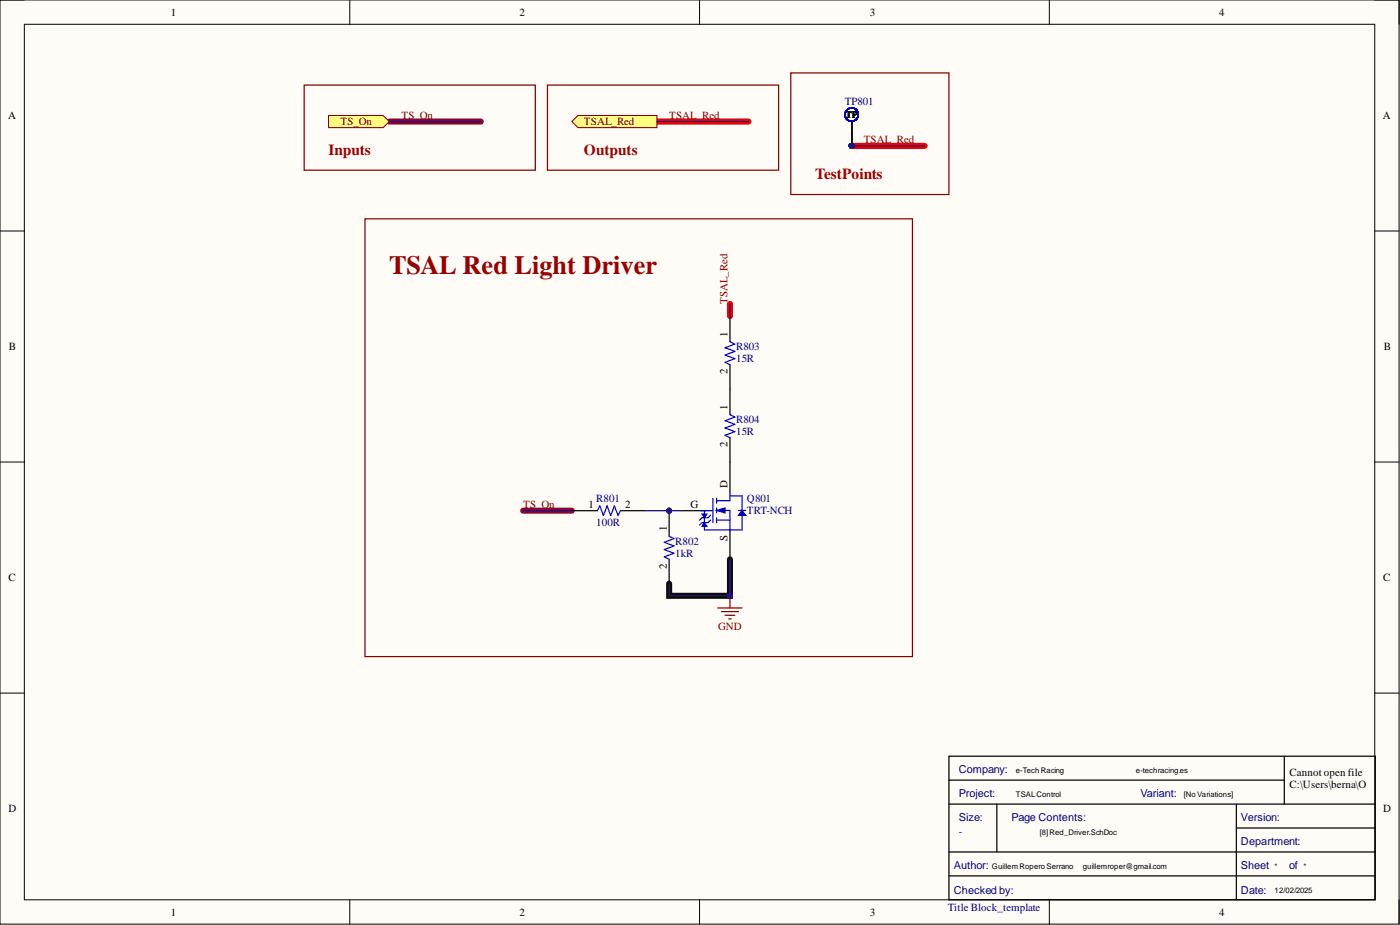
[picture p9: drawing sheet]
<svg xmlns="http://www.w3.org/2000/svg" width="292mm" height="193mm" viewBox="0 0 292 193" stroke-linecap="round" stroke-linejoin="round" font-family="sans-serif">
<defs><g id="words">
<text font-size="5.5" fill="#980000" x="81.2" y="57.2">TSAL Red Light Driver</text>
<g font-size="3.2" fill="#980000">
<text x="68.5" y="32.3">Inputs</text>
<text x="121.8" y="32.3">Outputs</text>
<text x="170.1" y="37.4">TestPoints</text>
</g>
<g font-size="2.3">
<text x="35.6" y="3.3">1</text>
<text x="108.4" y="3.3">2</text>
<text x="181.5" y="3.3">3</text>
<text x="254.3" y="3.3">4</text>
<text x="1.7" y="24.9">A</text>
<text x="288.5" y="24.9">A</text>
<text x="151.8" y="70.3" transform="rotate(-90 151.8 70.3)">1</text>
<text x="1.9" y="73.1">B</text>
<text x="288.7" y="73.1">B</text>
<text x="151.8" y="78.1" transform="rotate(-90 151.8 78.1)">2</text>
<text x="151.8" y="85.5" transform="rotate(-90 151.8 85.5)">1</text>
<text x="151.8" y="93.3" transform="rotate(-90 151.8 93.3)">2</text>
<text x="151.8" y="101.9" transform="rotate(-90 151.8 101.9)">D</text>
<text x="122.8" y="106">1</text>
<text x="130.5" y="106">2</text>
<text x="144.1" y="106">G</text>
<text x="139.1" y="110.8" transform="rotate(-90 139.1 110.8)">1</text>
<text x="151.8" y="113" transform="rotate(-90 151.8 113)">S</text>
<text x="139.1" y="118.7" transform="rotate(-90 139.1 118.7)">2</text>
<text x="1.8" y="121.3">C</text>
<text x="288.6" y="121.3">C</text>
<text x="269.1" y="161.8">Cannot open file</text>
<text x="269.1" y="164.4">C:\Users\berna\O</text>
<text x="1.8" y="169.4">D</text>
<text x="269.1" y="169.4">TechRacing\MK\</text>
<text x="269.1" y="172">Logo nou\Logo</text>
<text x="288.6" y="169.4">D</text>
<text x="269.1" y="174.5">e-tech</text>
<text x="269.1" y="177.1">racing_transparen</text>
<text x="269.1" y="179.6">t_negre.png. File</text>
<text x="269.1" y="182.1">does not exist.</text>
<text x="35.6" y="191">1</text>
<text x="108.4" y="191">2</text>
<text x="181.5" y="191">3</text>
<text x="254.3" y="191">4</text>
</g>
<g font-size="2.3" fill="#000080">
<text x="176.2" y="22">TP801</text>
<text x="153.6" y="73.1">R803</text>
<text x="153.6" y="75.6">15R</text>
<text x="153.6" y="88.3">R804</text>
<text x="153.6" y="90.8">15R</text>
<text x="124.4" y="104.8">R801</text>
<text x="155.9" y="104.8">Q801</text>
<text x="155.9" y="107.3">TRT-NCH</text>
<text x="124.4" y="109.8">100R</text>
<text x="140.9" y="113.6">R802</text>
<text x="140.9" y="116.2">1kR</text>
<text x="200" y="161.2">Company:</text>
<text x="200" y="166.2">Project:</text>
<text x="237.9" y="166.2">Variant:</text>
<text x="200" y="171.2">Size:</text>
<text x="211" y="171.2">Page Contents:</text>
<text x="258.9" y="171.2">Version:</text>
<text x="200" y="174.3">-</text>
<text x="258.9" y="176.2">Department:</text>
<text x="199" y="181.2">Author:</text>
<text x="258.9" y="181.2">Sheet</text>
<text x="269" y="181.2">of</text>
<text x="197.7" y="190">Title Block_template</text>
<text x="199" y="186.5">Checked by:</text>
<text x="258.9" y="186.5">Date:</text>
</g>
<g font-size="2.3" fill="#800000">
<text x="71.1" y="26.1">TS_On</text>
<text x="83.8" y="24.9">TS_On</text>
<text x="121.8" y="26.1">TSAL_Red</text>
<text x="139.6" y="24.9">TSAL_Red</text>
<text x="180.2" y="29.9">TSAL_Red</text>
<text x="151.8" y="63.4" transform="rotate(-90 151.8 63.4)">TSAL_Red</text>
<text x="109.1" y="106">TS_On</text>
<text x="149.8" y="131.4">GND</text>
</g>
<text font-size="2" x="176.5" y="24.6">TP</text>
<g font-size="1.6">
<text x="212" y="161.3">e-Tech Racing</text>
<text x="237" y="161.3">e-techracing.es</text>
<text x="212" y="166.3">TSALControl</text>
<text x="247" y="166.3">[No Variations]</text>
<text x="216.9" y="174.3">[8]Red_Driver.SchDoc</text>
<text x="207" y="181.3">GuillemRopero Serrano</text>
<text x="225.9" y="181.4">guillemroper@gmail.com</text>
<text x="265.9" y="181.3">*</text>
<text x="271.9" y="181.3">*</text>
<text x="265.9" y="186.3">12/02/2025</text>
</g>
</g></defs>
<path d="M0 0h291.9v192.8h-291.9z" fill-rule="evenodd" fill="#fffcf8"/>
<path d="M0 0h291.9v192.8h-291.9z" fill="none" stroke="#000" stroke-width=".21"/>
<path d="M5.1 5.1h281.7v182.6h-281.7z" fill-rule="evenodd" fill="#fffcf8"/>
<g fill="none" stroke="#000" stroke-width=".21">
<path d="M0 0h5.1M73 0v5.1M146 0v5.1M218.9 0v5.1M286.8 0h5.1v5.1M5.1 5.1h281.7v182.6h-281.7zM0 48.2h5.1M286.8 48.2h5.1M0 96.4h5.1M286.8 96.4h5.1M0 144.6h5.1M286.8 144.6h5.1"/>
<path d="M73 187.7v5.1M146 187.7v5.1M218.9 187.7v5.1M291.9 187.7v5.1"/>
</g>
<path d="M152.3 116.7v7.6h-12.7v-2.5" fill="none" stroke="#110f0a" stroke-width="1.3"/>
<path d="M81.2 25.4h19.1M109.1 106.5h10.2" fill="none" stroke="#8d0034" stroke-width="1.3"/>
<path d="M137.1 25.4h19.1M177.7 30.4h15.2M152.3 63.4v2.5" fill="none" stroke="#f00" stroke-width="1.3"/>
<path d="M152.3 96.4v6.5M142.1 106.5h4.6M152.3 110.8v5.9" fill="none" stroke="#000" stroke-width=".25"/>
<path d="M146.2 106.5h2.5M148.7 104v5M149.5 106.5h2.8v4.3M149.5 104v1M149.5 106v1M149.5 108v1M149.5 108.5h2.8M152.3 102.9v1.6h-2.8" fill="none" stroke="#00f" stroke-width=".25"/>
<path d="M149.5 106.5l1.8-.5v1z" fill="#00f"/>
<path d="M147.2 106.5h-.2v4h5.3M149.5 106.5l1.8-.5v1z" fill="none" stroke="#00f" stroke-width=".25"/>
<path d="M146.5 107.3h1l-.5 .7z" fill="#00f"/>
<path d="M146.5 107.3h1l-.5 .7z" fill="none" stroke="#00f" stroke-width=".25"/>
<path d="M147 109l.5 .8h-1z" fill="#00f"/>
<path d="M147 109l.5 .8h-1zM148.2 108.5l-.5 .5h-1.2l-.5 .5M148.2 107.5l-.5 .5h-1.2l-.5 .5M152.3 103.4h2.5v7.1h-2.5M154.1 106.5h1.5" fill="none" stroke="#00f" stroke-width=".25"/>
<path d="M154.8 106.5l.8 1h-1.5z" fill="#00f"/>
<path d="M154.8 106.5l.8 1h-1.5z" fill="none" stroke="#00f" stroke-width=".25"/>
<circle cx="139.6" cy="106.5" r=".51" fill="#000080"/>
<circle cx="139.6" cy="106.5" r=".51" fill="none" stroke="#000080" stroke-width=".21"/>
<path d="M139.6 106.5v5.4" fill="none" stroke="#000" stroke-width=".25"/>
<circle cx="139.6" cy="106.5" r=".51" fill="#000080"/>
<circle cx="139.6" cy="106.5" r=".51" fill="none" stroke="#000080" stroke-width=".21"/>
<path d="M139.6 116.7v5.1" fill="none" stroke="#000" stroke-width=".25"/>
<path d="M139.6 111.9l1 .5-2 .7 2 .8-2 .8 2 .7-2 .8 1 .5" fill="none" stroke="#00f" stroke-width=".25"/>
<path d="M149.8 126.8h5M150.5 127.6h3.6M151.3 128.4h2M152 129.1h.6M152.3 124.3v2.5" fill="none" stroke="#800000" stroke-width=".25"/>
<circle cx="152.3" cy="124.3" r=".51" fill="#000080"/>
<circle cx="152.3" cy="124.3" r=".51" fill="none" stroke="#000080" stroke-width=".21"/>
<path d="M119.3 106.5h5.3M129.5 106.5h5" fill="none" stroke="#000" stroke-width=".25"/>
<path d="M124.6 106.5l.5-1 .8 2.1 .8-2.1 .7 2.1 .8-2.1 .7 2.1 .6-1.1" fill="none" stroke="#00f" stroke-width=".25"/>
<path d="M68.5 24.1h11.5l1.2 1.3-1.2 1.2h-11.5z" fill-rule="evenodd" fill="#ffff80"/>
<path d="M68.5 24.1h11.5l1.2 1.3-1.2 1.2h-11.5z" fill="none" stroke="#800000" stroke-width=".21"/>
<path d="M119.3 25.4l1.3-1.3h16.5v2.5h-16.5z" fill-rule="evenodd" fill="#ffff80"/>
<path d="M119.3 25.4l1.3-1.3h16.5v2.5h-16.5z" fill="none" stroke="#800000" stroke-width=".21"/>
<path d="M63.5 17.7h48.2v17.8h-48.2zM114.2 17.7h48.3v17.8h-48.3z" fill="none" stroke="#800000" stroke-width=".25"/>
<path d="M152.3 65.9v5.4M152.3 76.1v10.4M152.3 91.3v5.1M198 157.8h88.9v29.9h-88.9zM268 157.8v9.9M198 177.7h88.9M198 167.7h88.9M198 162.7h70M208 167.7v10M258 167.7v20M258 172.7h28.9M198 182.7h88.9" fill="none" stroke="#000" stroke-width=".25"/>
<path d="M152.3 71.3l1 .5-2 .7 2 .8-2 .8 2 .7-2 .8 1 .5M152.3 86.5l1 .5-2 .8 2 .7-2 .8 2 .7-2 .8 1 .5" fill="none" stroke="#00f" stroke-width=".25"/>
<circle cx="177.7" cy="30.4" r=".51" fill="#000080"/>
<circle cx="177.7" cy="30.4" r=".51" fill="none" stroke="#000080" stroke-width=".21"/>
<circle cx="177.7" cy="30.4" r=".51" fill="#000080"/>
<circle cx="177.7" cy="30.4" r=".51" fill="none" stroke="#000080" stroke-width=".21"/>
<circle cx="177.7" cy="30.4" r=".51" fill="#000080"/>
<circle cx="177.7" cy="30.4" r=".51" fill="none" stroke="#000080" stroke-width=".21"/>
<circle cx="177.7" cy="30.4" r=".51" fill="#000080"/>
<circle cx="177.7" cy="30.4" r=".51" fill="none" stroke="#000080" stroke-width=".21"/>
<circle cx="177.7" cy="30.4" r=".51" fill="#000080"/>
<circle cx="177.7" cy="30.4" r=".51" fill="none" stroke="#000080" stroke-width=".21"/>
<circle cx="177.7" cy="30.4" r=".51" fill="#000080"/>
<circle cx="177.7" cy="30.4" r=".51" fill="none" stroke="#000080" stroke-width=".21"/>
<circle cx="177.7" cy="30.4" r=".51" fill="#000080"/>
<circle cx="177.7" cy="30.4" r=".51" fill="none" stroke="#000080" stroke-width=".21"/>
<circle cx="177.7" cy="30.4" r=".51" fill="#000080"/>
<circle cx="177.7" cy="30.4" r=".51" fill="none" stroke="#000080" stroke-width=".21"/>
<circle cx="177.7" cy="23.9" r="1.4" fill="none" stroke="#00f" stroke-width=".25"/>
<path d="M177.7 25.4v5" fill="none" stroke="#000" stroke-width=".25"/>
<circle cx="177.7" cy="30.4" r=".51" fill="#000080"/>
<circle cx="177.7" cy="30.4" r=".51" fill="none" stroke="#000080" stroke-width=".21"/>
<circle cx="177.7" cy="23.9" r="1.4" fill="none" stroke="#00f" stroke-width=".25"/>
<path d="M177.7 25.4v5" fill="none" stroke="#000" stroke-width=".25"/>
<circle cx="177.7" cy="30.4" r=".51" fill="#000080"/>
<circle cx="177.7" cy="30.4" r=".51" fill="none" stroke="#000080" stroke-width=".21"/>
<circle cx="177.7" cy="23.9" r="1.4" fill="none" stroke="#00f" stroke-width=".25"/>
<path d="M177.7 25.4v5" fill="none" stroke="#000" stroke-width=".25"/>
<circle cx="177.7" cy="30.4" r=".51" fill="#000080"/>
<circle cx="177.7" cy="30.4" r=".51" fill="none" stroke="#000080" stroke-width=".21"/>
<circle cx="177.7" cy="23.9" r="1.4" fill="none" stroke="#00f" stroke-width=".25"/>
<path d="M177.7 25.4v5" fill="none" stroke="#000" stroke-width=".25"/>
<circle cx="177.7" cy="30.4" r=".51" fill="#000080"/>
<circle cx="177.7" cy="30.4" r=".51" fill="none" stroke="#000080" stroke-width=".21"/>
<circle cx="177.7" cy="23.9" r="1.4" fill="none" stroke="#00f" stroke-width=".25"/>
<path d="M177.7 25.4v5" fill="none" stroke="#000" stroke-width=".25"/>
<circle cx="177.7" cy="30.4" r=".51" fill="#000080"/>
<circle cx="177.7" cy="30.4" r=".51" fill="none" stroke="#000080" stroke-width=".21"/>
<circle cx="177.7" cy="23.9" r="1.4" fill="none" stroke="#00f" stroke-width=".25"/>
<path d="M177.7 25.4v5" fill="none" stroke="#000" stroke-width=".25"/>
<circle cx="177.7" cy="30.4" r=".51" fill="#000080"/>
<circle cx="177.7" cy="30.4" r=".51" fill="none" stroke="#000080" stroke-width=".21"/>
<circle cx="177.7" cy="23.9" r="1.4" fill="none" stroke="#00f" stroke-width=".25"/>
<path d="M177.7 25.4v5" fill="none" stroke="#000" stroke-width=".25"/>
<circle cx="177.7" cy="30.4" r=".51" fill="#000080"/>
<circle cx="177.7" cy="30.4" r=".51" fill="none" stroke="#000080" stroke-width=".21"/>
<circle cx="177.7" cy="23.9" r="1.4" fill="none" stroke="#00f" stroke-width=".25"/>
<path d="M177.7 25.4v5" fill="none" stroke="#000" stroke-width=".25"/>
<circle cx="177.7" cy="30.4" r=".51" fill="#000080"/>
<circle cx="177.7" cy="30.4" r=".51" fill="none" stroke="#000080" stroke-width=".21"/>
<circle cx="177.7" cy="23.9" r="1.4" fill="none" stroke="#00f" stroke-width=".25"/>
<path d="M165 15.2h33v25.4h-33zM76.2 45.7h114.2v91.3h-114.2z" fill="none" stroke="#800000" stroke-width=".25"/>
<path d="M152.3 116.7v7.6h-12.7v-2.5" fill="none" stroke="#000080" stroke-width=".25"/>
<circle cx="152.3" cy="124.3" r=".51" fill="#000080"/>
<circle cx="152.3" cy="124.3" r=".51" fill="none" stroke="#000080" stroke-width=".21"/>
<path d="M134.5 106.5h5.1" fill="none" stroke="#000080" stroke-width=".25"/>
<circle cx="139.6" cy="106.5" r=".51" fill="#000080"/>
<circle cx="139.6" cy="106.5" r=".51" fill="none" stroke="#000080" stroke-width=".21"/>
<path d="M81.2 25.4h19.1M137.1 25.4h19.1M139.6 106.5h2.5" fill="none" stroke="#000080" stroke-width=".25"/>
<circle cx="139.6" cy="106.5" r=".51" fill="#000080"/>
<circle cx="139.6" cy="106.5" r=".51" fill="none" stroke="#000080" stroke-width=".21"/>
<path d="M177.7 30.4h15.2M152.3 63.4v2.5M109.1 106.5h10.2" fill="none" stroke="#000080" stroke-width=".25"/>
<circle cx="177.7" cy="30.4" r=".51" fill="#000080"/>
<circle cx="177.7" cy="30.4" r=".51" fill="none" stroke="#000080" stroke-width=".21"/>
<use href="#words"/>
</svg>
